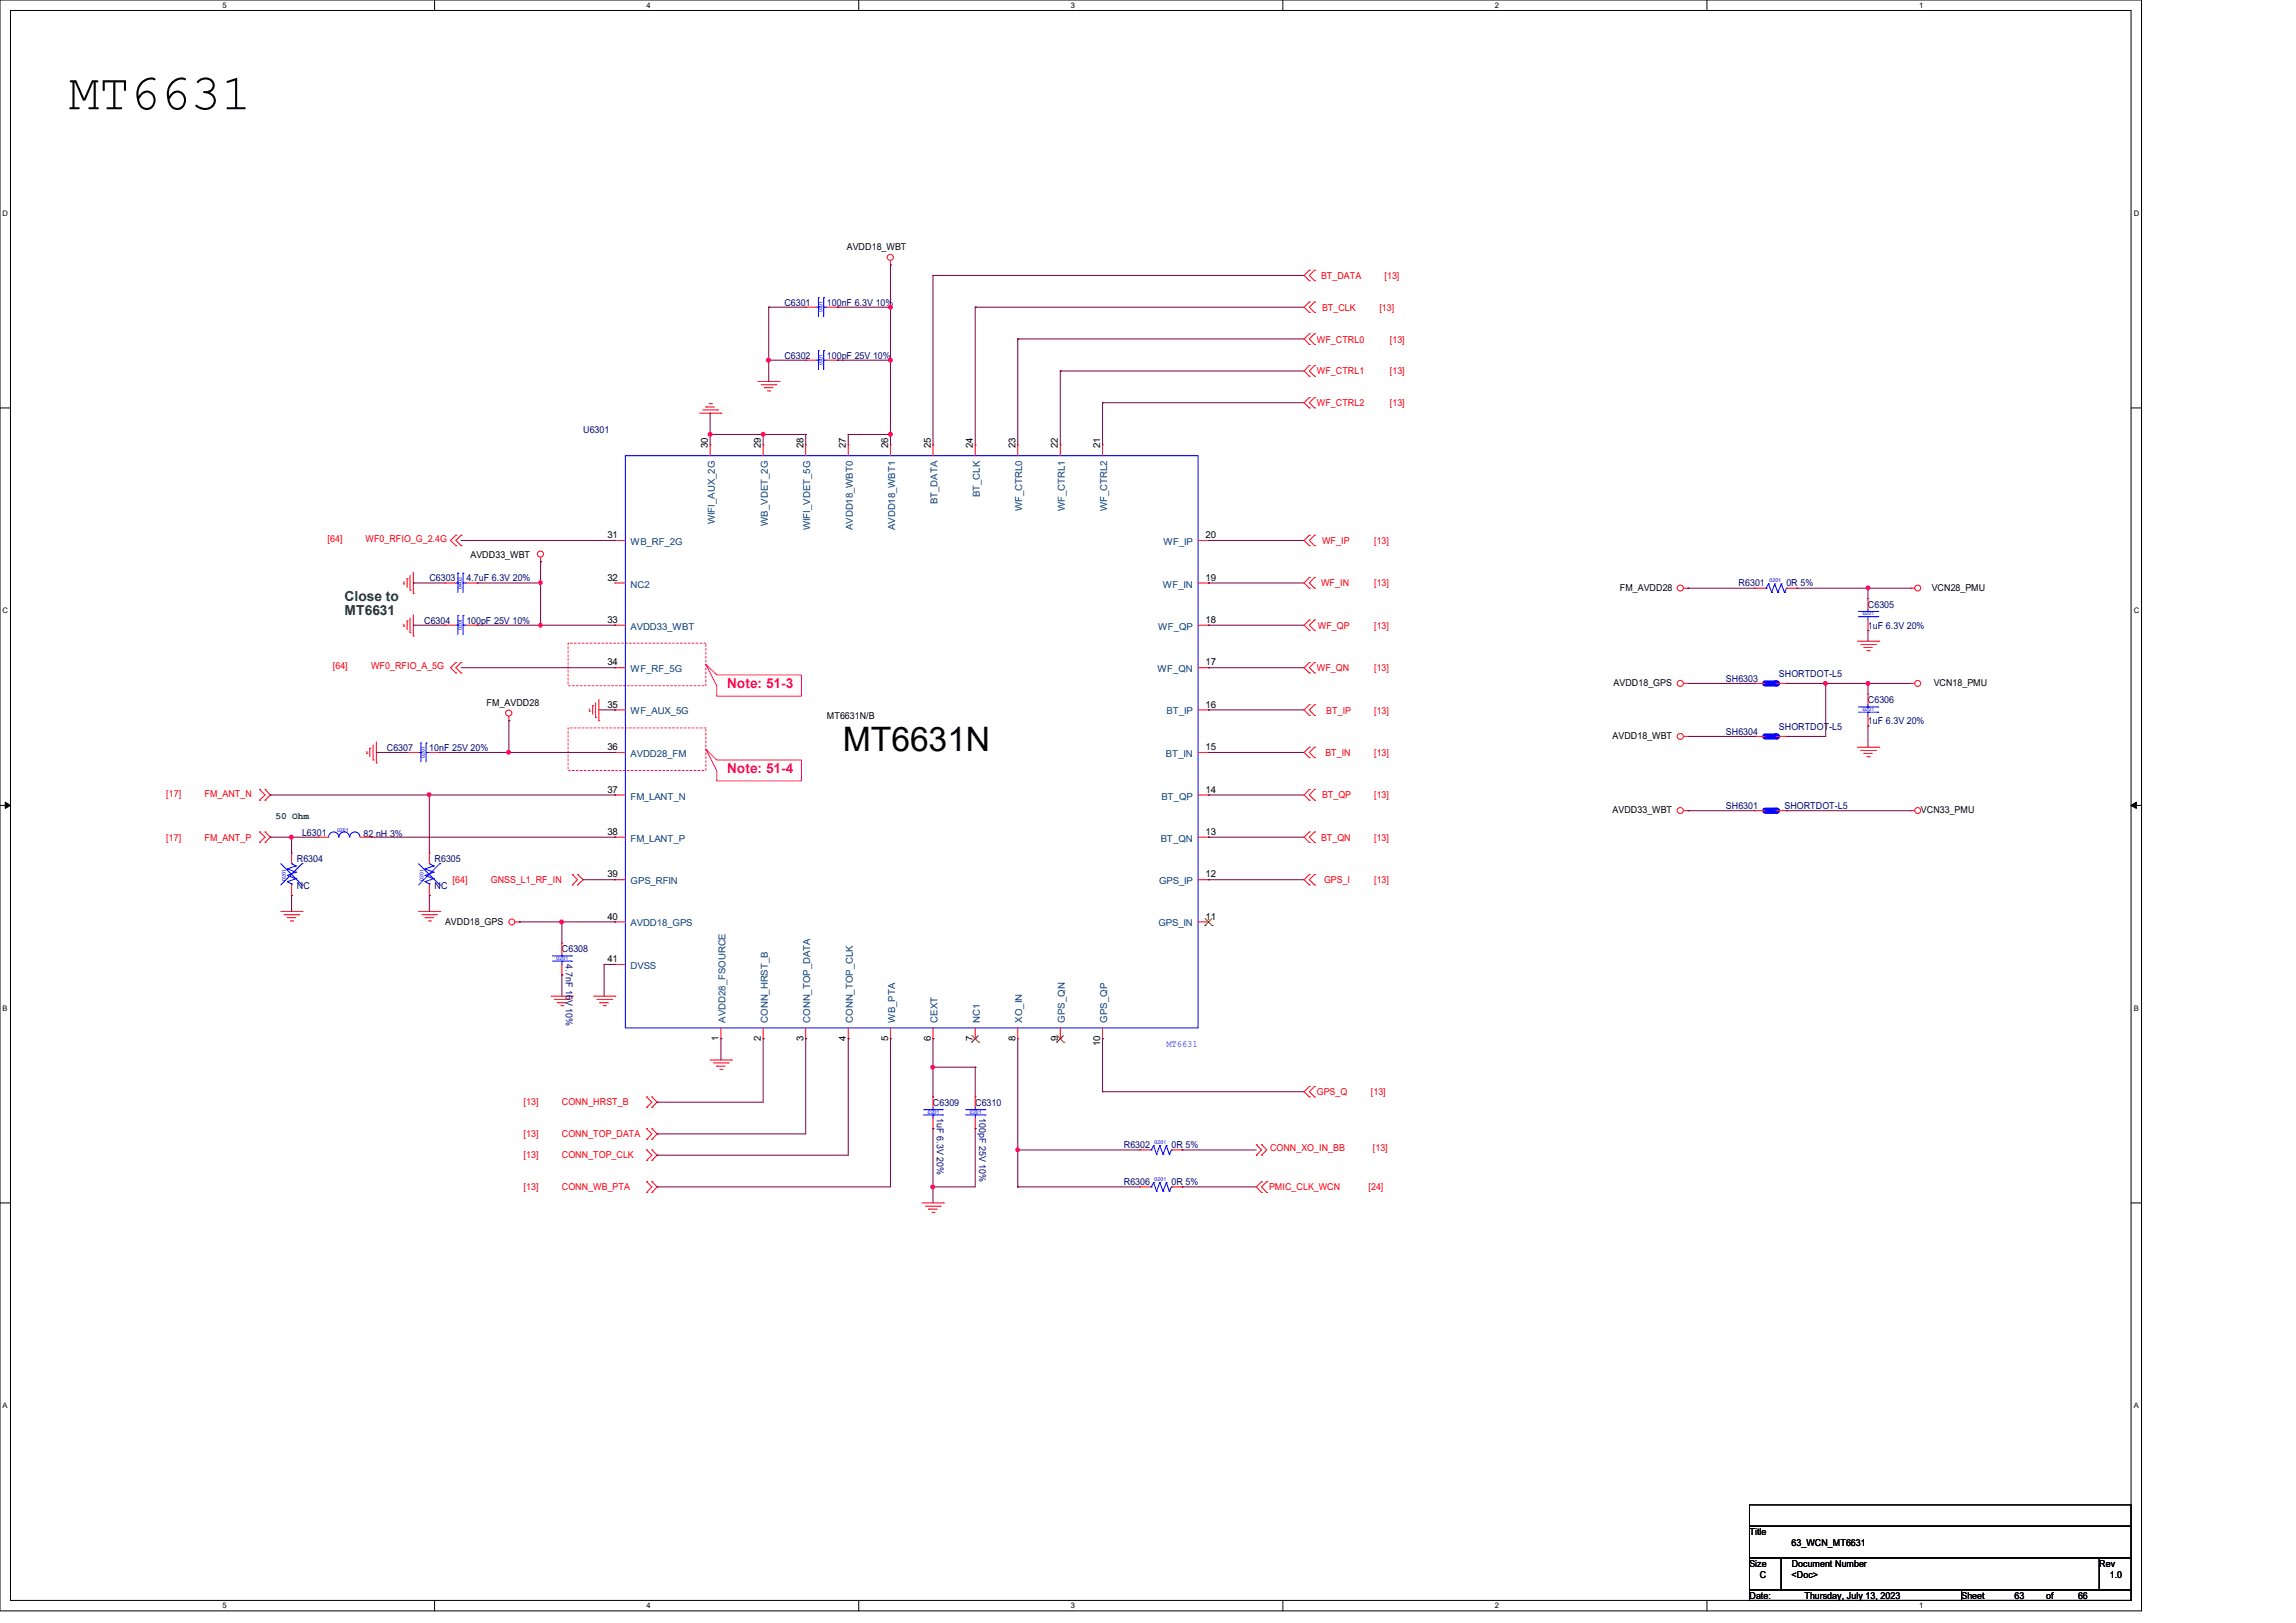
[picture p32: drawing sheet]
<svg xmlns="http://www.w3.org/2000/svg" width="297mm" height="210mm" viewBox="0 0 297 210" stroke-linecap="round" stroke-linejoin="round" font-family="sans-serif">
<defs><g id="words">
<text font-size="6.6" x="8.9" y="14.1">MT6631</text>
<text font-size="4.4" x="109" y="97.2">MT6631N</text>
<g font-size="1.8" fill="#008000">
<text x="44.6" y="77.8">Close to</text>
<text x="44.6" y="79.6">MT6631</text>
</g>
<g font-size="1.8" fill="#ff0080">
<text x="94.1" y="89">Note: 51-3</text>
<text x="94.1" y="100">Note: 51-4</text>
</g>
<g font-size="1.2">
<text x="109.6" y="32.4">AVDD18_WBT</text>
<text x="91.6" y="58" transform="rotate(-90 91.6 58)">30</text>
<text x="98.4" y="58" transform="rotate(-90 98.4 58)">29</text>
<text x="103.9" y="58" transform="rotate(-90 103.9 58)">28</text>
<text x="109.4" y="58" transform="rotate(-90 109.4 58)">27</text>
<text x="114.9" y="58" transform="rotate(-90 114.9 58)">26</text>
<text x="120.4" y="58" transform="rotate(-90 120.4 58)">25</text>
<text x="125.9" y="58" transform="rotate(-90 125.9 58)">24</text>
<text x="131.4" y="58" transform="rotate(-90 131.4 58)">23</text>
<text x="136.9" y="58" transform="rotate(-90 136.9 58)">22</text>
<text x="142.3" y="58" transform="rotate(-90 142.3 58)">21</text>
<text x="78.6" y="69.6">31</text>
<text x="156" y="69.6">20</text>
<text x="60.9" y="72.2">AVDD33_WBT</text>
<text x="78.6" y="75.1">32</text>
<text x="156" y="75.1">19</text>
<text x="209.5" y="76.4">FM_AVDD28</text>
<text x="249.9" y="76.4">VCN28_PMU</text>
<text x="78.6" y="80.6">33</text>
<text x="156" y="80.6">18</text>
<text x="78.6" y="86.1">34</text>
<text x="156" y="86.1">17</text>
<text x="208.7" y="88.8">AVDD18_GPS</text>
<text x="250.1" y="88.8">VCN18_PMU</text>
<text x="62.9" y="91.4">FM_AVDD28</text>
<text x="78.6" y="91.6">35</text>
<text x="107" y="93">MT6631N/B</text>
<text x="156" y="91.6">16</text>
<text x="208.6" y="95.6">AVDD18_WBT</text>
<text x="78.6" y="97.1">36</text>
<text x="156" y="97.1">15</text>
<text x="78.6" y="102.6">37</text>
<text x="156" y="102.6">14</text>
<text x="208.6" y="105.2">AVDD33_WBT</text>
<text x="248.5" y="105.2">VCN33_PMU</text>
<text x="78.6" y="113.5">39</text>
<text x="78.6" y="108">38</text>
<text x="156" y="113.5">12</text>
<text x="156" y="108">13</text>
<text x="57.6" y="119.6">AVDD18_GPS</text>
<text x="78.6" y="119">40</text>
<text x="156" y="119">11</text>
<text x="78.6" y="124.5">41</text>
<text x="93" y="134.7" transform="rotate(-90 93 134.7)">1</text>
<text x="98.4" y="134.7" transform="rotate(-90 98.4 134.7)">2</text>
<text x="103.9" y="134.7" transform="rotate(-90 103.9 134.7)">3</text>
<text x="109.4" y="134.7" transform="rotate(-90 109.4 134.7)">4</text>
<text x="114.9" y="134.7" transform="rotate(-90 114.9 134.7)">5</text>
<text x="120.4" y="134.7" transform="rotate(-90 120.4 134.7)">6</text>
<text x="125.9" y="134.7" transform="rotate(-90 125.9 134.7)">7</text>
<text x="131.4" y="134.7" transform="rotate(-90 131.4 134.7)">8</text>
<text x="136.9" y="134.7" transform="rotate(-90 136.9 134.7)">9</text>
<text x="142.3" y="135.3" transform="rotate(-90 142.3 135.3)">10</text>
<text x="226.3" y="198.6">Title</text>
<text x="226.3" y="202.7">Size</text>
<text x="231.8" y="200">63_WCN_MT6631</text>
<text x="231.8" y="202.7">Document Number</text>
<text x="271.6" y="202.7">Rev</text>
<text x="226.3" y="206.9">Date:</text>
<text x="227.7" y="204.1">C</text>
<text x="231.8" y="204.1">&lt;Doc&gt;</text>
<text x="233.4" y="206.9">Thursday, July 13, 2023</text>
<text x="253.7" y="206.9">Sheet</text>
<text x="260.6" y="206.9">63</text>
<text x="264.7" y="206.9">of</text>
<text x="268.8" y="206.9">66</text>
<text x="272.9" y="204.1">1.0</text>
</g>
<g font-size="1.2" fill="#000080">
<text x="101.5" y="39.5">C6301</text>
<text x="107" y="39.5">100nF 6.3V 10%</text>
<text x="101.5" y="46.4">C6302</text>
<text x="107" y="46.4">100pF 25V 10%</text>
<text x="75.4" y="56">U6301</text>
<text x="55.5" y="75.2">C6303</text>
<text x="60.3" y="75.2">4.7uF 6.3V 20%</text>
<text x="224.9" y="75.9">R6301</text>
<text x="231.1" y="75.9">0R 5%</text>
<text x="54.9" y="80.7">C6304</text>
<text x="60.3" y="80.7">100pF 25V 10%</text>
<text x="241.6" y="78.6">C6305</text>
<text x="241.6" y="81.4">1uF 6.3V 20%</text>
<text x="223.3" y="88.2">SH6303</text>
<text x="230.1" y="87.5">SHORTDOT-L5</text>
<text x="223.3" y="95.1">SH6304</text>
<text x="230.1" y="94.4">SHORTDOT-L5</text>
<text x="241.6" y="91">C6306</text>
<text x="241.6" y="93.7">1uF 6.3V 20%</text>
<text x="50" y="97.2">C6307</text>
<text x="55.5" y="97.2">10nF 25V 20%</text>
<text x="223.3" y="104.7">SH6301</text>
<text x="230.8" y="104.7">SHORTDOT-L5</text>
<text x="38.4" y="111.5">R6304</text>
<text x="39.1" y="108.1">L6301</text>
<text x="47" y="108.2">82 nH 3%</text>
<text x="56.2" y="111.5">R6305</text>
<text x="38.4" y="115">NC</text>
<text x="56.2" y="115">NC</text>
<text x="72.7" y="123.2">C6308</text>
<text x="73.2" y="124.8" transform="rotate(90 73.2 124.8)">4.7nF 16V 10%</text>
<text x="120.7" y="143.1">C6309</text>
<text x="126.2" y="143.1">C6310</text>
<text x="121.2" y="144.7" transform="rotate(90 121.2 144.7)">1uF 6.3V 20%</text>
<text x="126.7" y="144.7" transform="rotate(90 126.7 144.7)">100pF 25V 10%</text>
<text x="145.4" y="148.6">R6302</text>
<text x="151.5" y="148.6">0R 5%</text>
<text x="145.4" y="153.4">R6306</text>
<text x="151.5" y="153.4">0R 5%</text>
</g>
<g font-size="1.2" fill="#f00">
<text x="170.9" y="36.1">BT_DATA</text>
<text x="171" y="40.2">BT_CLK</text>
<text x="178.4" y="40.2">[13]</text>
<text x="179.1" y="36.1">[13]</text>
<text x="170.3" y="44.3">WF_CTRL0</text>
<text x="179.8" y="44.3">[13]</text>
<text x="170.3" y="48.4">WF_CTRL1</text>
<text x="170.3" y="52.6">WF_CTRL2</text>
<text x="179.8" y="48.4">[13]</text>
<text x="179.8" y="52.6">[13]</text>
<text x="42.4" y="70.1">[64]</text>
<text x="47.3" y="70.1">WF0_RFIO_G_2.4G</text>
<text x="171" y="70.4">WF_IP</text>
<text x="177.8" y="70.4">[13]</text>
<text x="170.9" y="75.9">WF_IN</text>
<text x="177.8" y="75.9">[13]</text>
<text x="170.5" y="81.4">WF_QP</text>
<text x="177.8" y="81.4">[13]</text>
<text x="43.1" y="86.6">[64]</text>
<text x="48" y="86.6">WF0_RFIO_A_5G</text>
<text x="170.3" y="86.9">WF_QN</text>
<text x="177.8" y="86.9">[13]</text>
<text x="171.6" y="92.3">BT_IP</text>
<text x="177.8" y="92.3">[13]</text>
<text x="171.4" y="97.8">BT_IN</text>
<text x="177.8" y="97.8">[13]</text>
<text x="21.5" y="103.2">[17]</text>
<text x="26.5" y="103.2">FM_ANT_N</text>
<text x="171" y="103.3">BT_QP</text>
<text x="177.8" y="103.3">[13]</text>
<text x="21.5" y="108.8">[17]</text>
<text x="26.5" y="108.8">FM_ANT_P</text>
<text x="170.9" y="108.8">BT_QN</text>
<text x="177.8" y="108.8">[13]</text>
<text x="58.5" y="114.3">[64]</text>
<text x="63.5" y="114.3">GNSS_L1_RF_IN</text>
<text x="171.3" y="114.3">GPS_I</text>
<text x="177.8" y="114.3">[13]</text>
<text x="67.7" y="143">[13]</text>
<text x="72.7" y="143">CONN_HRST_B</text>
<text x="170.3" y="141.7">GPS_Q</text>
<text x="177.3" y="141.7">[13]</text>
<text x="67.7" y="147.1">[13]</text>
<text x="67.7" y="149.8">[13]</text>
<text x="72.7" y="147.1">CONN_TOP_DATA</text>
<text x="72.7" y="149.8">CONN_TOP_CLK</text>
<text x="164.3" y="149">CONN_XO_IN_BB</text>
<text x="177.6" y="149">[13]</text>
<text x="67.7" y="153.9">[13]</text>
<text x="72.7" y="153.9">CONN_WB_PTA</text>
<text x="164.2" y="153.9">PMIC_CLK_WCN</text>
<text x="177" y="153.9">[24]</text>
</g>
<g font-size="1.2" fill="#004080">
<text x="121.3" y="65.3" transform="rotate(-90 121.3 65.3)">BT_DATA</text>
<text x="126.7" y="64.3" transform="rotate(-90 126.7 64.3)">BT_CLK</text>
<text x="81.6" y="70.5">WB_RF_2G</text>
<text x="92.5" y="67.9" transform="rotate(-90 92.5 67.9)">WIFI_AUX_2G</text>
<text x="99.3" y="68" transform="rotate(-90 99.3 68)">WB_VDET_2G</text>
<text x="104.8" y="68.6" transform="rotate(-90 104.8 68.6)">WIFI_VDET_5G</text>
<text x="110.3" y="68.6" transform="rotate(-90 110.3 68.6)">AVDD18_WBT0</text>
<text x="115.8" y="68.6" transform="rotate(-90 115.8 68.6)">AVDD18_WBT1</text>
<text x="132.2" y="66.2" transform="rotate(-90 132.2 66.2)">WF_CTRL0</text>
<text x="137.8" y="66.2" transform="rotate(-90 137.8 66.2)">WF_CTRL1</text>
<text x="143.2" y="66.2" transform="rotate(-90 143.2 66.2)">WF_CTRL2</text>
<text x="150.5" y="70.5">WF_IP</text>
<text x="81.6" y="76">NC2</text>
<text x="150.4" y="76">WF_IN</text>
<text x="81.6" y="81.5">AVDD33_WBT</text>
<text x="149.8" y="81.5">WF_QP</text>
<text x="81.6" y="87">WF_RF_5G</text>
<text x="149.7" y="87">WF_QN</text>
<text x="81.6" y="92.5">WF_AUX_5G</text>
<text x="150.9" y="92.5">BT_IP</text>
<text x="81.6" y="98">AVDD28_FM</text>
<text x="150.8" y="98">BT_IN</text>
<text x="81.6" y="103.5">FM_LANT_N</text>
<text x="150.2" y="103.5">BT_QP</text>
<text x="81.6" y="108.9">FM_LANT_P</text>
<text x="150.2" y="108.9">BT_QN</text>
<text x="81.6" y="114.4">GPS_RFIN</text>
<text x="81.6" y="119.9">AVDD18_GPS</text>
<text x="149.9" y="119.9">GPS_IN</text>
<text x="149.9" y="114.4">GPS_IP</text>
<text x="81.6" y="125.4">DVSS</text>
<text x="93.9" y="132.3" transform="rotate(-90 93.9 132.3)">AVDD28_FSOURCE</text>
<text x="99.3" y="132.3" transform="rotate(-90 99.3 132.3)">CONN_HRST_B</text>
<text x="104.8" y="132.3" transform="rotate(-90 104.8 132.3)">CONN_TOP_DATA</text>
<text x="110.3" y="132.3" transform="rotate(-90 110.3 132.3)">CONN_TOP_CLK</text>
<text x="115.8" y="132.3" transform="rotate(-90 115.8 132.3)">WB_PTA</text>
<text x="121.3" y="132.3" transform="rotate(-90 121.3 132.3)">CEXT</text>
<text x="126.7" y="132.3" transform="rotate(-90 126.7 132.3)">NC1</text>
<text x="132.2" y="132.3" transform="rotate(-90 132.2 132.3)">XO_IN</text>
<text x="137.8" y="132.3" transform="rotate(-90 137.8 132.3)">GPS_QN</text>
<text x="143.2" y="132.3" transform="rotate(-90 143.2 132.3)">GPS_QP</text>
</g>
<text font-size="1.2" fill="#008000" x="35.6" y="105.9">50 Ohm</text>
<text font-size="1.2" fill="#00f" x="150.9" y="135.4">MT6631</text>
<g font-size="1">
<text x="28.8" y="1">5</text>
<text x="83.7" y="1">4</text>
<text x="138.5" y="1">3</text>
<text x="193.4" y="1">2</text>
<text x="248.2" y="1">1</text>
<text x=".3" y="27.9">D</text>
<text x="276" y="27.9">D</text>
<text x=".3" y="79.4">C</text>
<text x="276" y="79.4">C</text>
<text x=".3" y="130.8">B</text>
<text x="276" y="130.8">B</text>
<text x=".3" y="182.2">A</text>
<text x="276" y="182.2">A</text>
<text x="28.8" y="208.1">5</text>
<text x="83.7" y="208.1">4</text>
<text x="138.5" y="208.1">3</text>
<text x="193.4" y="208.1">2</text>
<text x="248.2" y="208.1">1</text>
</g>
<g font-size=".7" fill="#00f">
<text x="106.4" y="40.4" transform="rotate(-90 106.4 40.4)">0201</text>
<text x="106.4" y="47.3" transform="rotate(-90 106.4 47.3)">0201</text>
<text x="59.7" y="76.2" transform="rotate(-90 59.7 76.2)">0402</text>
<text x="228.9" y="75.4">0201</text>
<text x="59.7" y="81.6" transform="rotate(-90 59.7 81.6)">0201</text>
<text x="241" y="79.6">0201</text>
<text x="241" y="91.9">0201</text>
<text x="55" y="98" transform="rotate(-90 55 98)">0201</text>
<text x="43.6" y="107.6">0201</text>
<text x="37" y="114" transform="rotate(-90 37 114)">0201</text>
<text x="54.8" y="114" transform="rotate(-90 54.8 114)">0201</text>
<text x="72" y="124.2">0201</text>
<text x="120" y="144.1">0201</text>
<text x="125.5" y="144.1">0201</text>
<text x="149.4" y="148.1">0201</text>
<text x="149.4" y="152.9">0201</text>
</g>
</g></defs>
<path d="M0 0h277v208.4h-277zM1.4 1.4h274.3v205.7h-274.3z" fill="none" stroke="#000" stroke-width=".13"/>
<g fill="#fff">
<path d="M28.8 .1h.5v1.1h-.5z"/>
<path d="M28.8 207.2h.5v1.1h-.5z"/>
</g>
<path d="M56.2 0v1.4M56.2 207.1v1.3" fill="none" stroke="#000" stroke-width=".13"/>
<g fill="#fff">
<path d="M83.7 .1h.5v1.1h-.5z"/>
<path d="M83.7 207.2h.5v1.1h-.5z"/>
</g>
<path d="M111.1 0v1.4M111.1 207.1v1.3" fill="none" stroke="#000" stroke-width=".13"/>
<g fill="#fff">
<path d="M138.5 .1h.6v1.1h-.6z"/>
<path d="M138.5 207.2h.6v1.1h-.6z"/>
</g>
<path d="M165.9 0v1.4M165.9 207.1v1.3" fill="none" stroke="#000" stroke-width=".13"/>
<g fill="#fff">
<path d="M193.4 .1h.5v1.1h-.5z"/>
<path d="M193.4 207.2h.5v1.1h-.5z"/>
</g>
<path d="M220.8 0v1.4M220.8 207.1v1.3" fill="none" stroke="#000" stroke-width=".13"/>
<g fill="#fff">
<path d="M248.2 .1h.6v1.1h-.6z"/>
<path d="M248.2 207.2h.6v1.1h-.6z"/>
<path d="M.3 27.1h.8v1.1h-.8z"/>
<path d="M276 27.1h.7v1.1h-.7z"/>
<path d="M.3 78.5h.8v1.1h-.8z"/>
<path d="M276 78.5h.7v1.1h-.7z"/>
</g>
<path d="M0 52.8h1.4M275.7 52.8h1.3" fill="none" stroke="#000" stroke-width=".13"/>
<g fill="#fff">
<path d="M.3 129.9h.7v1.1h-.7z"/>
<path d="M276 129.9h.6v1.1h-.6z"/>
</g>
<path d="M0 104.2h1.4M275.7 104.2h1.3" fill="none" stroke="#000" stroke-width=".13"/>
<path d="M.7 103.8l.7 .4-.7 .4zM275.7 104.2l.7-.4v.8z" fill="#000" stroke="#000" stroke-width=".13"/>
<g fill="#fff">
<path d="M.3 181.4h.7v1.1h-.7z"/>
<path d="M276 181.4h.6v1.1h-.6z"/>
</g>
<path d="M0 155.7h1.4M275.7 155.7h1.3M226.3 194.7h49.4v2.8h-49.4zM226.3 197.5h49.4v4.1h-49.4zM226.3 201.6h4.1v4.1h-4.1zM226.3 205.7h27.4v1.4h-27.4zM230.4 201.6h41.2v4.1h-41.2zM253.7 205.7h22v1.4h-22zM271.6 201.6h4.1v4.1h-4.1z" fill="none" stroke="#000" stroke-width=".13"/>
<path d="M73.5 83.2h17.8v5.5h-17.8zM73.5 94.2h17.8v5.5h-17.8z" fill="none" stroke="#ff0080" stroke-width=".13" stroke-dasharray=".3"/>
<path d="M91.3 86l1.4 1.3h11v2.8h-11v-1.4zM91.3 96.9l1.4 1.4h11v2.7h-11v-1.3z" fill="none" stroke="#ff0080" stroke-width=".13"/>
<g fill="none" stroke="#f00" stroke-width=".13">
<path d="M115.2 34.3h.1M115.2 33.7v.6M169.4 35h.1M169.4 36.3h.1M169.4 39.1h.1M169.4 35l-.7 .6 .7 .7M169.4 39.1l-.7 .7 .7 .6M170.1 36.3h.1M170.1 35h.1M170.1 39.1h.1M170.1 35l-.7 .6 .7 .7M170.1 39.1l-.7 .7 .7 .6"/>
<path d="M90.5 53.5h2.8M90.9 53h1.9M91.3 52.7h.1M91.3 52.7h1.1M91.7 52.2h.3M91.9 57.6h.1M91.9 57.6v1.4M92 52.2h.1M92.8 53h.1M93.3 53.5h.1M98 49.4h2.8M98.5 49.8h1.9"/>
<path d="M98.7 57.6h.1M98.7 57.6v1.4M98.9 50.2h.1M98.9 50.2h1.1M99.3 50.6h.3M99.6 50.6h.1M100.4 49.8h.1M100.8 49.4h.1M104.2 57.6h.1M104.2 57.6v1.4M109.7 57.6h.1M109.7 57.6v1.4"/>
<path d="M115.2 57.6h.1M115.2 57.6v1.4M120.7 57.6h.1M120.7 57.6v1.4M126.2 57.6h.1M126.2 57.6v1.4M131.7 57.6h.1M131.7 57.6v1.4M137.2 57.6h.1M137.2 57.6v1.4M142.6 57.6h.1M142.6 57.6v1.4"/>
<path d="M169.4 40.4h.1M169.4 43.2h.1M169.4 44.6h.1M169.4 47.3h.1M169.4 48.7h.1M169.4 51.4h.1M169.4 52.8h.1M169.4 43.2l-.7 .7 .7 .7M169.4 47.3l-.7 .7 .7 .7M169.4 51.4l-.7 .7 .7 .7M170.1 40.4h.1M170.1 44.6h.1"/>
<path d="M170.1 43.2h.1M170.1 48.7h.1M170.1 47.3h.1M170.1 52.8h.1M170.1 51.4h.1M170.1 43.2l-.7 .7 .7 .7M170.1 47.3l-.7 .7 .7 .7M170.1 51.4l-.7 .7 .7 .7M52.2 75.6h.1M52.2 75.3v.3M52.7 74.9h.1M52.7 74.9v1.1"/>
<path d="M53 76.4h.1M53 74.5v1.9M53 80v1.9M53.5 76.8h.1M53.5 74v2.8M53.5 79.5v2.8M57.6 75.4h.1M57.6 75.4h1.4M59 69.3h.1M59 70.6h.1M59 69.3l-.7 .6 .7 .7M59.6 69.3h.1"/>
<path d="M59.6 70.6h.1M59.6 69.3l-.6 .6 .6 .7M60.3 75.4h1.4M61.7 75.4h.1M69.9 72.7h.1M69.9 72.1v.6M79.5 75.4h.1M79.5 69.9h.1M79.5 69.9h1.4M79.5 75.4h1.4M155 69.9h1.3M155 75.4h1.3"/>
<path d="M156.3 69.9h.1M156.3 75.4h.1M169.4 69.3h.1M169.4 70.6h.1M169.4 74.7h.1M169.4 76.1h.1M169.4 69.3l-.7 .6 .7 .7M169.4 74.7l-.7 .7 .7 .7M170.1 70.6h.1M170.1 69.3h.1M170.1 76.1h.1M170.1 74.7h.1"/>
<path d="M170.1 69.3l-.7 .6 .7 .7M170.1 74.7l-.7 .7 .7 .7M217.8 76.1h.6M218.4 76.1h.1M227 76.1h.1M227 76.1h1.3M231.1 76.1h1.4M232.5 76.1h.1M247.1 76.1h.1M247.1 76.1h.6M47.5 97.5h.1M47.5 97.2v.3"/>
<path d="M47.8 96.8h.1M47.8 96.8v1.1M48.3 98.3h.1M48.3 96.4v1.9M48.7 98.7h.1M48.7 96v2.7M52.2 81h.1M52.2 80.8v.2M52.7 80.3h.1M52.7 80.3v1.1M52.8 97.4h.1M52.8 97.4h1.3"/>
<path d="M53 81.9h.1M53.5 82.3h.1M55.5 97.4h1.4M56.9 97.4h.1M59 85.7h.1M59 87.1h.1M59 85.7l-.7 .7 .7 .7M59.6 85.7h.1M59.6 87.1h.1M59.6 85.7l-.6 .7 .6 .7M65.8 93.3h.1M65.8 92.7v.6"/>
<path d="M76.2 92h.1M76.2 91.7v.3M76.7 91.3h.1M76.7 91.3v1.1M77 92.8h.1M77 90.9v1.9M77.5 93.3h.1M77.5 90.5v2.8M79.5 86.4h.1M79.5 97.4h.1M79.5 80.9h.1M79.5 91.9h.1"/>
<path d="M79.5 97.4h1.4M79.5 86.4h1.4M79.5 80.9h1.4M79.5 91.9h1.4M155 97.4h1.3M155 86.4h1.3M155 80.9h1.3M155 91.9h1.3M156.3 97.4h.1M156.3 86.4h.1M156.3 80.9h.1M156.3 91.9h.1"/>
<path d="M169.4 80.2h.1M169.4 81.6h.1M169.4 85.7h.1M169.4 87.1h.1M169.4 91.2h.1M169.4 92.6h.1M169.4 96.7h.1M169.4 98h.1M169.4 80.2l-.7 .7 .7 .7M169.4 85.7l-.7 .7 .7 .7M169.4 91.2l-.7 .7 .7 .7M169.4 96.7l-.7 .7 .7 .6"/>
<path d="M170.1 81.6h.1M170.1 80.2h.1M170.1 87.1h.1M170.1 85.7h.1M170.1 92.6h.1M170.1 91.2h.1M170.1 98h.1M170.1 96.7h.1M170.1 80.2l-.7 .7 .7 .7M170.1 85.7l-.7 .7 .7 .7M170.1 91.2l-.7 .7 .7 .7M170.1 96.7l-.7 .7 .7 .6"/>
<path d="M217.8 88.4h.6M217.8 95.3h.6M218.4 88.4h.1M218.4 95.3h.1M240.3 83h2.7M240.3 96.7h2.7M240.7 83.4h1.9M240.7 97.1h1.9M241.1 83.8h.1M241.1 97.5h.1M241.1 83.8h1.1M241.1 97.5h1.1"/>
<path d="M241.5 84.2h.3M241.5 97.9h.3M241.8 84.2h.1M241.8 97.9h.1M242.6 83.4h.1M242.6 97.1h.1M243 83h.1M243 96.7h.1M247.1 88.4h.1M247.1 88.4h.6M33.6 103.5h.1M33.6 102.2h.1"/>
<path d="M33.6 109h.1M33.6 107.7h.1M33.6 102.2l.7 .7-.7 .6M33.6 107.7l.7 .6-.7 .7M34.3 102.2h.1M34.3 103.5h.1M34.3 107.7h.1M34.3 109h.1M34.3 102.2l.7 .7-.7 .6M34.3 107.7l.7 .6-.7 .7M36.3 117.9h2.8M36.7 118.4h2"/>
<path d="M37.2 118.7h.1M37.2 118.7h1.1M37.5 119.2h.3M37.8 119.2h.1M38.7 118.4h.1M39.1 117.9h.1M54.1 117.9h2.8M54.6 118.4h1.9M55 118.7h.1M55 118.7h1.1M55.4 119.2h.3M55.5 110.4h.1"/>
<path d="M55.5 115.9h.1M55.5 110.4v1.4M55.5 114.5v1.4M55.7 119.2h.1M56.5 118.4h.1M56.9 117.9h.1M66.6 119.3h.6M67.2 119.3h.1M74 114.5h.1M74 113.2h.1M74 113.2l.7 .6-.7 .7M74.7 113.2h.1"/>
<path d="M74.7 114.5h.1M74.7 113.2l.7 .6-.7 .7M79.5 113.8h.1M79.5 108.3h.1M79.5 102.9h.1M79.5 119.3h.1M79.5 119.3h1.4M79.5 113.8h1.4M79.5 108.3h1.4M79.5 102.9h1.4M155 119.3h1.3M155 113.8h1.3"/>
<path d="M155 108.3h1.3M155 102.9h1.3M156.3 113.8h.1M156.3 119.3h.1M156.3 102.9h.1M156.3 108.3h.1M169.4 102.2h.1M169.4 103.5h.1M169.4 107.7h.1M169.4 109h.1M169.4 113.2h.1M169.4 114.5h.1"/>
<path d="M169.4 102.2l-.7 .7 .7 .6M169.4 107.7l-.7 .6 .7 .7M169.4 113.2l-.7 .6 .7 .7M170.1 103.5h.1M170.1 102.2h.1M170.1 109h.1M170.1 107.7h.1M170.1 114.5h.1M170.1 113.2h.1M170.1 102.2l-.7 .7 .7 .6M170.1 107.7l-.7 .6 .7 .7M170.1 113.2l-.7 .6 .7 .7"/>
<path d="M217.8 104.9h.6M218.4 104.9h.1M247.1 104.9h.1M247.1 104.9h.6M71.3 128.9h2.7M71.7 129.3h1.9M72.1 129.8h.1M72.1 129.8h1.1M72.6 130.1h.2M72.8 130.1h.1M73.6 129.3h.1M74 128.9h.1"/>
<path d="M76.8 128.9h2.7M77.2 129.3h1.9M77.6 129.8h.1M77.6 129.8h1.1M78 130.1h.3M78.3 130.1h.1M79.1 129.3h.1M79.5 128.9h.1M79.5 124.8h.1M79.5 124.8h1.4M91.9 137.2h2.7M92.3 137.5h1.9"/>
<path d="M92.7 138h.1M92.7 138h1.1M93.1 138.4h.3M93.3 134.4h.1M93.3 133v1.4M93.4 138.4h.1M94.2 137.5h.1M94.6 137.2h.1M98.7 134.4h.1M98.7 133v1.4M104.2 134.4h.1M104.2 133v1.4"/>
<path d="M109.7 134.4h.1M109.7 133v1.4M115.2 134.4h.1M115.2 133v1.4M120.7 134.4h.1M120.7 133v1.4M126.2 134.4h.1M126.2 133v1.4M131.7 134.4h.1M131.7 133v1.4M137.2 134.4h.1M137.2 133v1.4"/>
<path d="M142.6 134.4h.1M142.6 133v1.4M83.7 141.9h.1M83.7 143.3h.1M83.7 146h.1M83.7 147.4h.1M83.7 148.8h.1M83.7 150.2h.1M83.7 152.9h.1M83.7 154.3h.1M83.7 141.9l.6 .7-.6 .7M83.7 146l.6 .7-.6 .7"/>
<path d="M83.7 148.8l.6 .7-.6 .7M83.7 152.9l.6 .7-.6 .7M84.3 143.3h.1M84.3 141.9h.1M84.3 147.4h.1M84.3 146h.1M84.3 150.2h.1M84.3 148.8h.1M84.3 154.3h.1M84.3 152.9h.1M84.3 141.9l.7 .7-.7 .7M84.3 146l.7 .7-.7 .7"/>
<path d="M84.3 148.8l.7 .7-.7 .7M84.3 152.9l.7 .7-.7 .7M119.3 155.7h2.7M119.7 156.1h1.9M120.1 156.5h.1M120.1 156.5h1.1M120.6 156.9h.2M120.7 141.9h.1M120.7 146h.1M120.7 141.9v1.4M120.7 144.7v1.3M120.8 156.9h.1"/>
<path d="M121.6 156.1h.1M122 155.7h.1M162.5 148.1h.1M162.5 149.5h.1M162.5 148.1l.7 .7-.7 .7M163.2 154.3h.1M163.2 152.9h.1M163.2 148.1h.1M163.2 149.5h.1M163.2 152.9l-.7 .7 .7 .7M163.2 148.1l.7 .7-.7 .7M163.9 152.9h.1"/>
<path d="M163.9 154.3h.1M163.9 152.9l-.7 .7 .7 .7M169.4 140.6h.1M169.4 141.9h.1M169.4 140.6l-.7 .7 .7 .6M170.1 141.9h.1M170.1 140.6h.1M170.1 140.6l-.7 .7 .7 .6"/>
<circle cx="115.2" cy="33.3" r=".39"/>
<circle cx="69.9" cy="71.7" r=".39"/>
<circle cx="217.4" cy="76.1" r=".39"/>
<circle cx="248.1" cy="76.1" r=".38"/>
<circle cx="65.8" cy="92.3" r=".39"/>
<circle cx="217.4" cy="88.4" r=".39"/>
<circle cx="217.4" cy="95.3" r=".39"/>
<circle cx="248.1" cy="88.4" r=".38"/>
<circle cx="66.2" cy="119.3" r=".38"/>
<circle cx="217.4" cy="104.9" r=".39"/>
<circle cx="248.1" cy="104.9" r=".38"/>
</g>
<g fill="none" stroke="#00f" stroke-width=".13">
<path d="M80.9 59h74.1v74h-74.1zM59 75.4h.2M59.2 75.4h.1M59.2 74.2h.1M59.2 74.2v2.5M59.9 74.2h.1M59.9 75.4h.1M59.9 75.4h.4M59.9 74.2v2.5M228.3 76.1h.2M228.5 76.1h.1M228.8 75.6h.1"/>
<path d="M228.8 75.6l-.3 .5M228.8 75.6l.4 1.1M229.2 76.7h.1M229.6 75.6h.1M229.6 75.6l-.4 1.1M229.6 75.6l.4 1.1M230 76.7h.1M230.4 75.6h.1M230.4 75.6l-.4 1.1M230.4 75.6l.4 1.1M230.8 76.7h.1M231.1 76.1h.1"/>
<path d="M231.1 76.1l-.3 .6M54.1 97.4h.3M54.4 97.4h.1M54.4 96.1h.1M54.4 96.1v2.5M55.1 96.1h.1M55.1 97.4h.1M55.1 97.4h.4M55.1 96.1v2.5M54.1 111.8l2.8 2.7M55 114.1h.1M55 113.3h.1"/>
<path d="M55 112.4h.1M55 114.1l.5 .3M55 113.3l1.1 .4M55 112.4l1.1 .5M55.5 111.8h.1M55.5 114.4h.1M55.5 111.8l.6 .3M55.5 114.4v.1M56.1 113.7h.1M56.1 112.9h.1M56.1 112.1h.1M56.1 113.7l-1.1 .4"/>
<path d="M56.1 112.9l-1.1 .4M56.1 112.1l-1.1 .3M56.9 111.8h.1M56.9 114.5h.1M56.9 111.8l-2.8 2.7M119.5 144.3h2.4M119.5 143.6h2.4M120.7 143.6h.1M120.7 144.3h.1M120.7 143.3v.3M120.7 144.3v.4M121.9 144.3h.1"/>
<path d="M121.9 143.6h.1"/>
</g>
<path d="M155.9 119.8h.1M155.9 118.9l.9 .9M156.8 118.9l-.9 .9M156.8 119.8h.1M125.7 134.9h.1M125.7 134l.9 .9M126.6 134l-.9 .9M126.6 134.9h.1M136.7 134.9h.1M136.7 134l.9 .9M137.6 134l-.9 .9M137.6 134.9h.1" fill="none" stroke="#804000" stroke-width=".13"/>
<path d="M228.3 88.4h1.4" fill="none" stroke="#00f" stroke-width=".8"/>
<circle cx="229.7" cy="88.4" r=".4" fill="#00f"/>
<path d="M241.6 77.5h.1M241.6 77.5v1.4M227 88.4h.1M227 88.4h1.3M229.7 88.4h1.4M231.1 88.4h.1M241.6 81.6h.1M241.6 80.2v1.4M37.7 110.4h.1M37.7 115.9h.1M37.7 110.4v1.4M37.7 114.5v1.4" fill="none" stroke="#f00" stroke-width=".13"/>
<g fill="none" stroke="#00f" stroke-width=".13">
<path d="M240.4 79.8h2.5M240.4 79.1h2.5M241.6 79.1h.1M241.6 79.8h.1M241.6 78.9v.2M241.6 79.8v.4M242.9 79.8h.1M242.9 79.1h.1M36.3 111.8l2.8 2.7M37.2 114.1h.1M37.2 113.3h.1M37.2 112.4h.1"/>
<path d="M37.2 114.1l.5 .3M37.2 113.3l1.1 .4M37.2 112.4l1.1 .5M37.7 111.8h.1M37.7 114.4h.1M37.7 111.8l.6 .3M37.7 114.4v.1M38.3 113.7h.1M38.3 112.9h.1M38.3 112.1h.1M38.3 113.7l-1.1 .4M38.3 112.9l-1.1 .4"/>
<path d="M38.3 112.1l-1.1 .3M39.1 111.8h.1M39.1 114.5h.1M39.1 111.8l-2.8 2.7"/>
</g>
<path d="M228.3 95.3h1.4" fill="none" stroke="#00f" stroke-width=".8"/>
<circle cx="229.7" cy="95.3" r=".4" fill="#00f"/>
<g fill="none" stroke="#f00" stroke-width=".13">
<path d="M104.2 39.8h.1M104.2 39.8h1.4M107 39.8h1.3M108.3 39.8h.1M57.6 80.9h.1M57.6 80.9h1.4M60.3 80.9h1.4M61.7 80.9h.1M227 95.3h.1M227 95.3h1.3M229.7 95.3h1.4M231.1 95.3h.1"/>
<path d="M241.6 89.8h.1M241.6 93.9h.1M241.6 89.8v1.4M241.6 92.6v1.3M41.1 108.3h.1M41.1 108.3h1.4M46.6 108.3h1.4M48 108.3h.1M72.7 122h.1M72.7 126.2h.1M72.7 122v1.4M72.7 124.8v1.4"/>
<path d="M147.4 148.8h.1M147.4 153.6h.1M147.4 148.8h1.4M147.4 153.6h1.4M151.6 148.8h1.3M151.6 153.6h1.3M152.9 148.8h.1M152.9 153.6h.1"/>
</g>
<g fill="none" stroke="#00f" stroke-width=".13">
<path d="M105.6 39.8h.3M105.9 39.8h.1M105.9 38.5h.1M105.9 38.5v2.5M106.6 38.5h.1M106.6 39.8h.1M106.6 39.8h.4M106.6 38.5v2.5M59.2 79.7h.1M59.2 79.7v2.4M59.9 79.7h.1M59.9 79.7v2.4"/>
<path d="M59 80.9h.2M59.2 80.9h.1M59.9 80.9h.1M59.9 80.9h.4M240.4 92.2h2.5M240.4 91.5h2.5M241.6 91.5h.1M241.6 92.2h.1M241.6 91.2v.3M241.6 92.2v.4M242.9 92.2h.1M242.9 91.5h.1"/>
<path d="M43.8 108.3a.66 .66 0 0 0-.6-.6 .66 .66 0 0 0-.7 .6M45.2 108.3a.68 .68 0 0 0-.7-.6 .68 .68 0 0 0-.6 .6M46.6 108.3a.66 .66 0 0 0-.7-.6 .66 .66 0 0 0-.6 .6M71.5 124.4h2.4M71.5 123.7h2.4M72.7 123.7h.1M72.7 124.4h.1M72.7 123.4v.3M72.7 124.4v.4M73.9 124.4h.1M73.9 123.7h.1M148.8 148.8h.1"/>
<path d="M148.8 153.6h.1M148.9 148.8h.1M148.9 153.6h.1M149.2 148.3h.1M149.2 153h.1M149.2 148.3l-.3 .5M149.2 148.3l.4 1.1M149.2 153l-.3 .6M149.2 153l.4 1.1M149.6 149.4h.1M149.6 154.1h.1M150 148.3h.1"/>
<path d="M150 153h.1M150 148.3l-.4 1.1M150 148.3l.5 1.1M150 153l-.4 1.1M150 153l.5 1.1M150.5 149.4h.1M150.5 154.1h.1M150.9 148.3h.1M150.9 153h.1M150.9 148.3l-.4 1.1M150.9 148.3l.4 1.1M150.9 153l-.4 1.1"/>
<path d="M150.9 153l.4 1.1M151.3 149.4h.1M151.3 154.1h.1M151.6 148.8h.1M151.6 153.6h.1M151.6 148.8l-.3 .6M151.6 153.6l-.3 .5"/>
</g>
<path d="M228.3 104.9h1.4" fill="none" stroke="#00f" stroke-width=".8"/>
<circle cx="229.7" cy="104.9" r=".4" fill="#00f"/>
<path d="M104.2 46.6h.1M104.2 46.6h1.4M107 46.6h1.3M108.3 46.6h.1M227 104.9h.1M227 104.9h1.3M229.7 104.9h1.4M231.1 104.9h.1M126.2 141.9h.1M126.2 146h.1M126.2 141.9v1.4M126.2 144.7v1.3" fill="none" stroke="#f00" stroke-width=".13"/>
<g fill="none" stroke="#00f" stroke-width=".13">
<path d="M105.6 46.6h.3M105.9 46.6h.1M105.9 45.4h.1M105.9 45.4v2.4M106.6 45.4h.1M106.6 46.6h.1M106.6 46.6h.4M106.6 45.4v2.4M124.9 144.3h2.5M124.9 143.6h2.5M126.2 143.6h.1M126.2 144.3h.1"/>
<path d="M126.2 143.3v.3M126.2 144.3v.4M127.4 144.3h.1M127.4 143.6h.1"/>
</g>
<g fill="none" stroke="#800040" stroke-width=".13">
<path d="M99.4 39.8h.1M99.4 39.8v9.6M99.4 39.8h4.8M108.3 39.8h.1M108.3 39.8h6.9M115.2 34.3h.1M115.2 39.8h.1M115.2 34.3v23.3M120.7 35.6h.1M120.7 35.6v22M120.7 35.6h48M126.2 39.8h.1"/>
<path d="M126.2 39.8h42.5M126.2 39.8v17.8M91.9 53.5h.1M91.9 56.2h.1M91.9 53.5v4.1M91.9 56.2h12.3M98.7 56.2h.1M98.7 56.2v1.4M99.4 46.6h.1M99.4 46.6h4.8M104.2 56.2h.1M104.2 56.2v1.4"/>
<path d="M108.3 46.6h.1M108.3 46.6h6.9M109.7 56.2h.1M109.7 56.2h5.5M109.7 56.2v1.4M115.2 46.6h.1M115.2 56.2h.1M131.7 43.9h.1M131.7 43.9v13.7M131.7 43.9h37M137.2 48h.1M137.2 48h31.5"/>
<path d="M137.2 48v9.6M142.6 52.1h.1M142.6 52.1h26.1M142.6 52.1v5.5M53.5 75.4h.1M53.5 75.4h4.1M59.6 69.9h19.9M61.7 75.4h.1M61.7 75.4h8.2M69.9 72.7h.1M69.9 75.4h.1M69.9 72.7v8.2"/>
<path d="M79.5 69.9h.1M156.3 69.9h.1M156.3 75.4h.1M156.3 69.9h12.4M156.3 75.4h12.4M218.4 76.1h.1M218.4 76.1h8.6M232.5 76.1h.1M232.5 76.1h14.6M241.6 76.1h.1M241.6 76.1v1.4M48.7 97.4h.1"/>
<path d="M48.7 97.4h4.1M53.5 80.9h.1M53.5 80.9h4.1M56.9 97.4h.1M56.9 97.4h22.6M59.6 86.4h19.9M61.7 80.9h.1M61.7 80.9h17.8M65.8 93.3h.1M65.8 93.3v4.1M77.5 91.9h2M79.5 80.9h.1"/>
<path d="M79.5 91.9h.1M79.5 97.4h.1M79.5 86.4h.1M156.3 80.9h.1M156.3 86.4h.1M156.3 91.9h.1M156.3 97.4h.1M156.3 80.9h12.4M156.3 86.4h12.4M156.3 91.9h12.4M156.3 97.4h12.4M218.4 88.4h8.6"/>
<path d="M218.4 95.3h8.6M227 88.4h.1M227 95.3h.1M231.1 88.4h.1M231.1 95.3h.1M231.1 88.4h16M236.2 88.4h.1M236.2 88.4v6.9h-5.1M241.6 81.6h.1M241.6 88.4h.1M241.6 93.9h.1M241.6 81.6v1.4"/>
<path d="M241.6 88.4v1.4M241.6 93.9v2.8M35 102.9h.1M35 108.3h.1M35 102.9h44.5M35 108.3h6.1M37.7 108.3h.1M37.7 115.9h.1M37.7 108.3v2.1M37.7 115.9v2M48 108.3h31.5M55.5 102.9h.1"/>
<path d="M55.5 115.9h.1M55.5 102.9v7.5M55.5 115.9v2M67.2 119.3h.1M67.2 119.3h12.3M72.7 119.3h.1M72.7 119.3v2.7M75.4 113.8h4.1M79.5 102.9h.1M79.5 108.3h.1M79.5 119.3h.1M79.5 113.8h.1"/>
<path d="M156.3 102.9h.1M156.3 108.3h.1M156.3 113.8h.1M156.3 102.9h12.4M156.3 108.3h12.4M156.3 113.8h12.4M218.4 104.9h.1M218.4 104.9h8.6M231.1 104.9h.1M231.1 104.9h16M72.7 126.2h.1M72.7 126.2v2.7"/>
<path d="M78.1 124.8h.1M78.1 124.8h1.4M78.1 124.8v4.1M79.5 124.8h.1M93.3 134.4h.1M93.3 134.4v2.8M98.7 134.4h.1M98.7 134.4v8.2h-13.7M104.2 134.4h.1M104.2 134.4v12.3h-19.2M109.7 134.4h.1M109.7 134.4v15.1h-24.7"/>
<path d="M115.2 134.4h.1M115.2 134.4v19.2h-30.2M120.7 134.4h.1M120.7 138.1h.1M120.7 134.4v7.5M120.7 138.1h5.5M126.2 138.1h.1M126.2 138.1v3.8M131.7 134.4v19.2M142.6 134.4h.1M142.6 134.4v6.9M85 142.6h.1"/>
<path d="M85 146.7h.1M85 149.5h.1M85 153.6h.1M120.7 146h.1M120.7 153.6h.1M120.7 146v9.7M126.2 146h.1M126.2 146v7.6h-5.5M131.7 148.8h.1M131.7 153.6h.1M131.7 153.6h15.7M131.7 148.8h15.7"/>
<path d="M142.6 141.3h.1M142.6 141.3h26.1M152.9 153.6h.1M152.9 148.8h.1M152.9 153.6h9.6M152.9 148.8h9.6"/>
</g>
<g fill="#f0f" stroke="#f0f" stroke-width=".13">
<circle cx="241.6" cy="76.1" r=".25"/>
<circle cx="236.1" cy="88.4" r=".25"/>
<circle cx="241.6" cy="88.4" r=".25"/>
<circle cx="99.4" cy="46.6" r=".25"/>
<circle cx="115.2" cy="39.8" r=".25"/>
<circle cx="115.2" cy="56.2" r=".25"/>
<circle cx="115.2" cy="46.6" r=".25"/>
<circle cx="91.9" cy="56.2" r=".25"/>
<circle cx="98.7" cy="56.2" r=".25"/>
<circle cx="69.9" cy="75.4" r=".24"/>
<circle cx="69.9" cy="80.9" r=".24"/>
<circle cx="65.8" cy="97.3" r=".25"/>
<circle cx="55.5" cy="102.8" r=".25"/>
<circle cx="37.7" cy="108.3" r=".25"/>
<circle cx="72.6" cy="119.3" r=".25"/>
<circle cx="120.6" cy="138.1" r=".25"/>
<circle cx="120.6" cy="153.6" r=".25"/>
<circle cx="131.6" cy="148.8" r=".24"/>
</g>
<use href="#words"/>
</svg>
